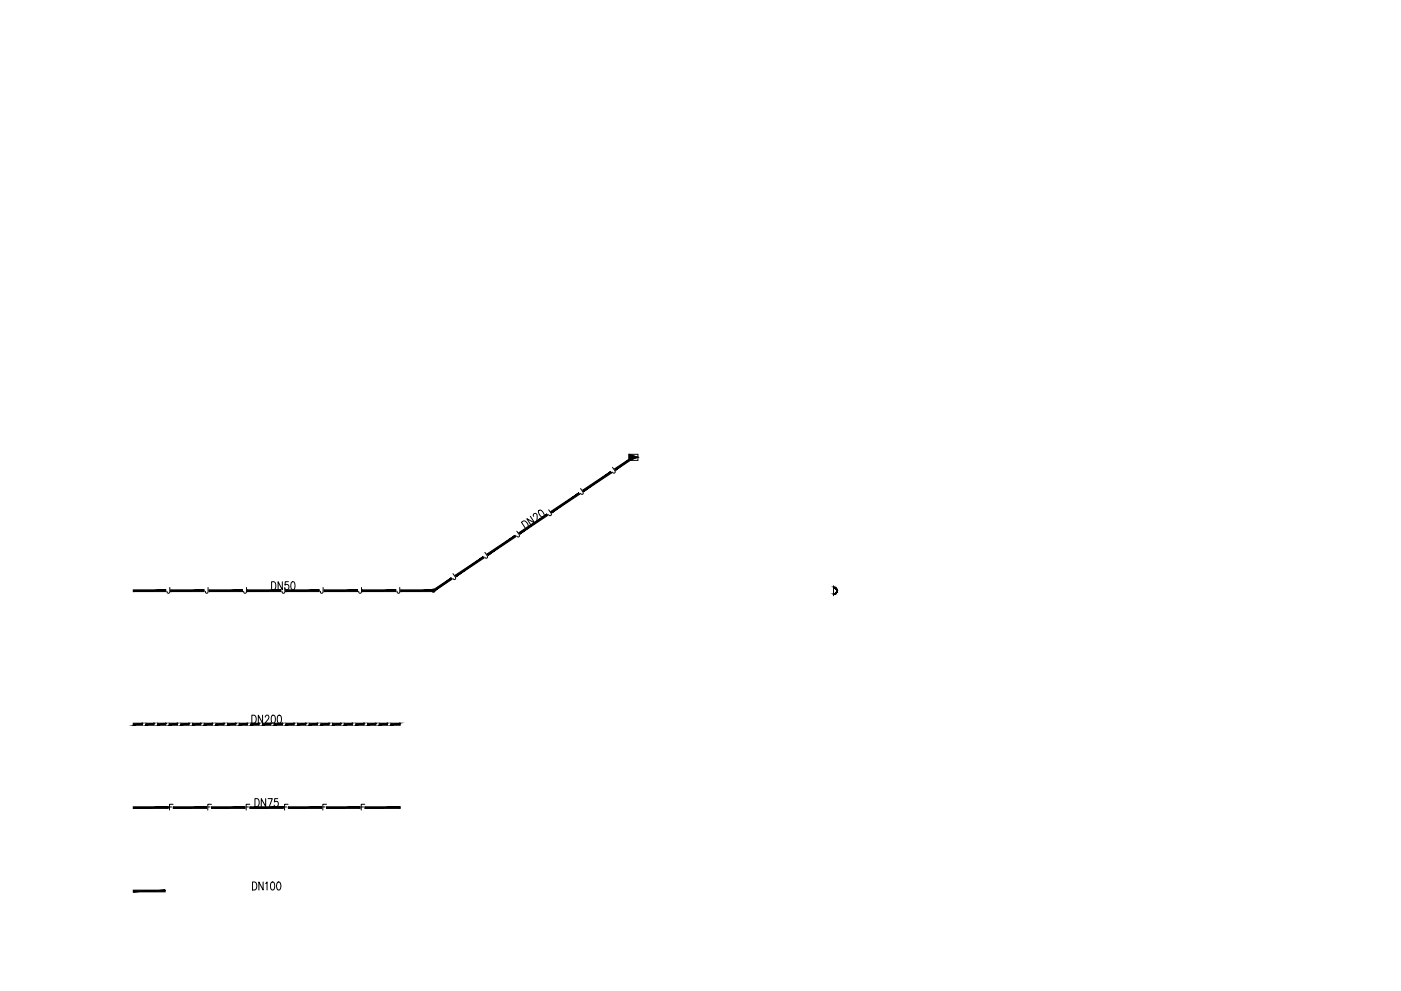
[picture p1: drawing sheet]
<svg xmlns="http://www.w3.org/2000/svg" width="420mm" height="297mm" viewBox="0 0 420 297" stroke-linecap="round" stroke-linejoin="round" font-family="sans-serif">
<g fill="#000" stroke="#000" stroke-width=".3">
<path d="M155.7 159.6l.3 .4 8-5.9zM156 160l8-5.9 .3 .4z"/>
<path d="M165.2 153.3l.3 .4 8.1-6zM165.5 153.7l8.1-6 .2 .5z"/>
<path d="M174.8 146.9l.3 .4 8-6zM175.1 147.3l8-6 .3 .5z"/>
<path d="M184.4 140.5l.3 .4 5.1-4.1zM184.7 140.9l5.1-4.1 .3 .5z"/>
<path d="M40 176.8v.5l9.7-.5zM40 177.3l9.7-.5v.5z"/>
<path d="M51.2 176.8v.5l10-.5zM51.2 177.3l10-.5v.5z"/>
<path d="M62.7 176.8v.5l10-.5zM62.7 177.3l10-.5v.5z"/>
<path d="M74.2 176.8v.5l10-.5zM74.2 177.3l10-.5v.5z"/>
<path d="M85.7 176.8v.5l10-.5zM85.7 177.3l10-.5v.5z"/>
<path d="M97.2 176.8v.5l10-.5zM97.2 177.3l10-.5v.5z"/>
<path d="M108.7 176.8v.5l10-.5zM108.7 177.3l10-.5v.5z"/>
<path d="M120.2 176.8v.5l9.8-.5zM120.2 177.3l9.8-.5v.5z"/>
<path d="M129.8 176.9l.3 .4 5.2-4.1zM130.1 177.3l5.2-4.1 .3 .4z"/>
<path d="M136.5 172.4l.3 .4 8.1-5.9zM136.8 172.8l8.1-5.9 .2 .4z"/>
<path d="M146.1 166l.3 .4 8-5.9zM146.4 166.4l8-5.9 .3 .4z"/>
</g>
<g fill="none" stroke="#000" stroke-width=".3">
<path d="M189.8 136.8l.3 .5M155 159.2l.8 1.5-.6 .2-.3-.3M155.7 159.6l.3 .4M156.4 156.5a1.29 1.29 0 0 1 1.5 0 1.29 1.29 0 0 1 .5 1.4l-.7 .6zM159 154.8l1.4 1.9-2.4-1.2 1.3 2M160.1 154.8l-.1-.1a.57 .57 0 0 1 .4-.8 .57 .57 0 0 1 .7 .6l-.1 1.9 1.1-.8M161.6 153l.2-.1a1.56 1.56 0 0 1 1.3 2l-.2 .1a1.56 1.56 0 0 1-1.3-2zM164.5 152.8l.9 1.5-.5 .3-.4-.4M165.2 153.3l.3 .4M174.1 146.4l.8 1.5-.4 .3-.4-.3M174.8 146.9l.3 .4M183.7 140.1l.8 1.3-.2 .4-.7-.3"/>
<path d="M184.4 140.5l.3 .4M50.9 176.1l-.1 1.6h-.6l-.1-.5M51.2 176.8v.5M62.4 176.1l-.1 1.6-.4 .1-.3-.6M62.7 176.8v.5M73.9 176.1l-.1 1.6h-.6l-.1-.5M74.2 176.8v.5M81.4 174.4a1.3 1.3 0 0 1 1.3 .8 1.3 1.3 0 0 1-.3 1.4l-1 .2zM84.7 174.4v2.4l-1.3-2.4v2.4M85.4 176.1l-.1 1.6h-.5l-.2-.5M85.7 176.8v.5M86.5 174.4h-.9l-.1 1a.74 .74 0 0 1 1 .1 .74 .74 0 0 1 0 1 .74 .74 0 0 1-1 .1l-.1-.3"/>
<path d="M87.5 174.5l.5-.1a1.67 1.67 0 0 1 0 2.4h-.2a1.73 1.73 0 0 1-.3-2.3zM96.9 176.1l-.1 1.6h-.6l-.1-.5M97.2 176.8v.5M108.4 176.1l-.1 1.6h-.6l-.1-.5M108.7 176.8v.5M119.9 176.1l-.1 1.6h-.5l-.2-.5M120.2 176.8v.5M130 176.8v.5M135.8 171.9l.9 1.5-.5 .3-.4-.3M136.5 172.4l.3 .4M145.4 165.6l.8 1.4-.4 .3-.4-.3M146.1 166l.3 .4"/>
</g>
<circle cx="130" cy="177" r=".49" fill="none" stroke="#000" stroke-width=".3"/>
<!-- layer: 0 -->
<path d="M188.6 136.2h2.7v1.8h-2.7l2.7-.9-2.7-.9v1.8M188.6 137.1h.1M191.3 137.1h.1M250 175.6v3" fill="none" stroke="#000" stroke-width=".3"/>
<g fill="#000" stroke="#000" stroke-width=".3">
<path d="M188.6 136.2l2.7 .9-2.7 .9z"/>
<path d="M250 178l.4 .1-.4 .1zM250 178l.4 .1zM250.3 178l.4-.2zM250.3 178l.4-.2zM250.6 177.7l.4-.2zM250.8 177.4l-.2 .3zM251 177.1l-.2 .3zM250.9 177.1l-.1 .3zM251 176.7v.4zM250.8 176.7l.1 .4zM250.7 176.3l.3 .4zM250.6 176.4l.2 .3-.1-.4zM250.4 176.1l.3 .2zM250.4 176.1l.2 .3zM250 176l.4 .1zM250 176l.3 .2z"/>
</g>
<g fill="#000" stroke="#000" stroke-width=".3">
<path d="M40 216.8v.6l2.7-.6zM40 217.4l2.7-.6v.6z"/>
<path d="M43.7 216.8v.6l2.5-.6zM43.7 217.4l2.5-.6v.6z"/>
<path d="M47.2 216.8v.6l2.5-.6zM47.2 217.4l2.5-.6v.6z"/>
<path d="M50.7 216.8v.6l2.5-.6zM50.7 217.4l2.5-.6v.6z"/>
<path d="M54.2 216.8v.6l2.5-.6zM54.2 217.4l2.5-.6v.6z"/>
<path d="M57.7 216.8v.6l2.5-.6zM57.7 217.4l2.5-.6v.6z"/>
<path d="M61.2 216.8v.6l2.5-.6zM61.2 217.4l2.5-.6v.6z"/>
<path d="M64.7 216.8v.6l2.5-.6zM64.7 217.4l2.5-.6v.6z"/>
<path d="M68.2 216.8v.6l2.5-.6zM68.2 217.4l2.5-.6v.6z"/>
<path d="M71.7 216.8v.6l2.5-.6zM71.7 217.4l2.5-.6v.6z"/>
<path d="M75.2 216.8v.6l2.5-.6zM75.2 217.4l2.5-.6v.6z"/>
<path d="M78.7 216.8v.6l2.5-.6zM78.7 217.4l2.5-.6v.6z"/>
<path d="M82.2 216.8v.6l2.5-.6zM82.2 217.4l2.5-.6v.6z"/>
<path d="M85.7 216.8v.6l2.5-.6zM85.7 217.4l2.5-.6v.6z"/>
<path d="M89.2 216.8v.6l2.5-.6zM89.2 217.4l2.5-.6v.6z"/>
<path d="M92.7 216.8v.6l2.5-.6zM92.7 217.4l2.5-.6v.6z"/>
<path d="M96.2 216.8v.6l2.5-.6zM96.2 217.4l2.5-.6v.6z"/>
<path d="M99.7 216.8v.6l2.5-.6zM99.7 217.4l2.5-.6v.6z"/>
<path d="M103.2 216.8v.6l2.5-.6zM103.2 217.4l2.5-.6v.6z"/>
<path d="M106.7 216.8v.6l2.5-.6zM106.7 217.4l2.5-.6v.6z"/>
<path d="M110.2 216.8v.6l2.5-.6zM110.2 217.4l2.5-.6v.6z"/>
<path d="M113.7 216.8v.6l2.5-.6zM113.7 217.4l2.5-.6v.6z"/>
<path d="M117.2 216.8v.6l2.8-.6zM117.2 217.4l2.8-.6v.6z"/>
</g>
<path d="M75.5 214.4a1.28 1.28 0 0 1 1.4 .8 1.28 1.28 0 0 1-.4 1.4l-1 .2zM78.7 214.4v2.4l-1.2-2.4v2.4M79.5 215l.4-.6h.4l.3 .4-.2 .8-.9 1.2h1.3M81.6 214.5l.4-.1a1.58 1.58 0 0 1 0 2.4h-.2a1.87 1.87 0 0 1-.2-2.3zM83.4 214.5l.5-.1a1.58 1.58 0 0 1 0 2.4h-.2a1.8 1.8 0 0 1-.3-2.3zM120 216.8v.6" fill="none" stroke="#000" stroke-width=".3"/>
<g fill="#000" stroke="#000" stroke-width=".3">
<path d="M40 241.8v.5l10.5-.5zM40 242.3l10.5-.5v.5z"/>
<path d="M52 241.8v.5l10-.5zM52 242.3l10-.5v.5z"/>
<path d="M63.5 241.8v.5l10-.5zM63.5 242.3l10-.5v.5z"/>
<path d="M75 241.8v.5l10-.5zM75 242.3l10-.5v.5z"/>
<path d="M86.5 241.8v.5l10-.5zM86.5 242.3l10-.5v.5z"/>
<path d="M98 241.8v.5l10-.5zM98 242.3l10-.5v.5z"/>
<path d="M109.5 241.8v.5l10.5-.5zM109.5 242.3l10.5-.5v.5z"/>
</g>
<g fill="none" stroke="#000" stroke-width=".3">
<path d="M76.5 239.4a1.24 1.24 0 0 1 1.2 .6 1.24 1.24 0 0 1-.1 1.4l-.2 .3-.9 .1zM79.7 239.4v2.4l-1.3-2.4v2.4M80.4 239.4h1.3l-.9 2.4M83.3 239.4h-.9l-.1 1a.73 .73 0 0 1 1 .1 .73 .73 0 0 1 0 1 .73 .73 0 0 1-1 0l-.1-.2M50.8 241.9h.7M51.9 241.1h-1.1v1.7M52 241.8v.5M62.3 241.9h.7M63.4 241.1h-1.1v1.7M63.5 241.8v.5M73.8 241.9h.7M74.9 241.1h-1.1v1.7"/>
<path d="M75 241.8v.5M85.3 241.9h.7M86.4 241.1h-1.1v1.7M86.5 241.8v.5M96.8 241.9h.7M97.9 241.1h-1.1v1.7M98 241.8v.5M108.3 241.9h.7M109.4 241.1h-1.1v1.7M109.5 241.8v.5M120 241.8v.5"/>
</g>
<path d="M40 266.8v.5l9.5-.5zM40 267.3l9.5-.5v.5z" fill="#000" stroke="#000" stroke-width=".3"/>
<path d="M75.7 264.4a1.28 1.28 0 0 1 1.3 .8 1.28 1.28 0 0 1-.4 1.4l-.9 .2zM78.9 264.4v2.4l-1.3-2.4v2.4M79.7 264.8l.4-.4v2.4M81.4 264.5l.4-.1a1.58 1.58 0 0 1 0 2.4h-.1a1.73 1.73 0 0 1-.3-2.3zM83.2 264.5l.5-.1a1.58 1.58 0 0 1 0 2.4h-.2a1.73 1.73 0 0 1-.3-2.3z" fill="none" stroke="#000" stroke-width=".3"/>
</svg>
